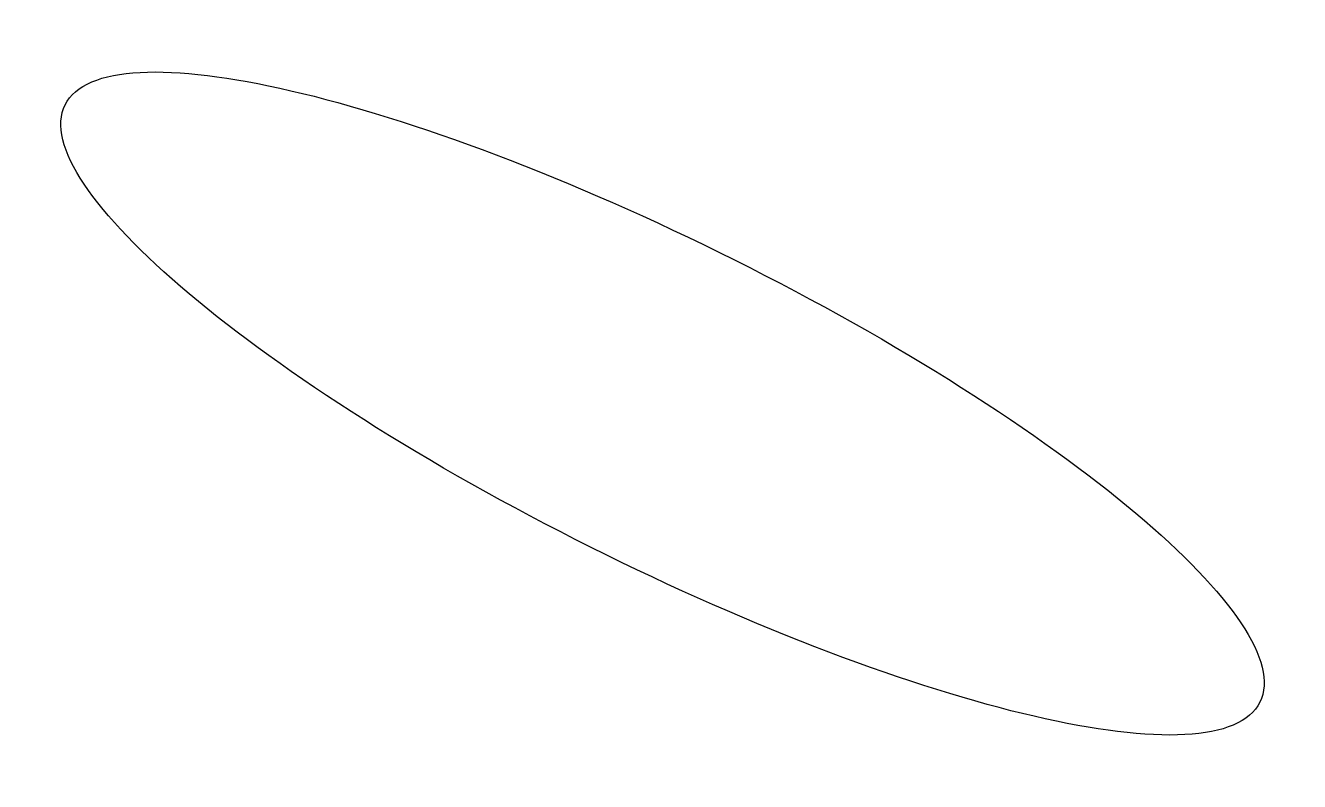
# Model space of a CAD drawing. Header units: metres. Extents: x -1.13 to 3.13, y 0.73 to 3.27.
import ezdxf

# ---------------------------------------------------------------- set-up
doc = ezdxf.new("R2010")
doc.units = ezdxf.units.M
doc.layers.add('Curves', color=7, linetype='Continuous')

msp = doc.modelspace()

# ---------------------------------------------------------------- linework, layer by layer
at = {"layer": 'Curves', "extrusion": (1, 2, 3)}
msp.add_ellipse((1, 2, 3), major_axis=(2, -1), ratio=0.3, dxfattribs=at)

doc.saveas('drawing.dxf')
